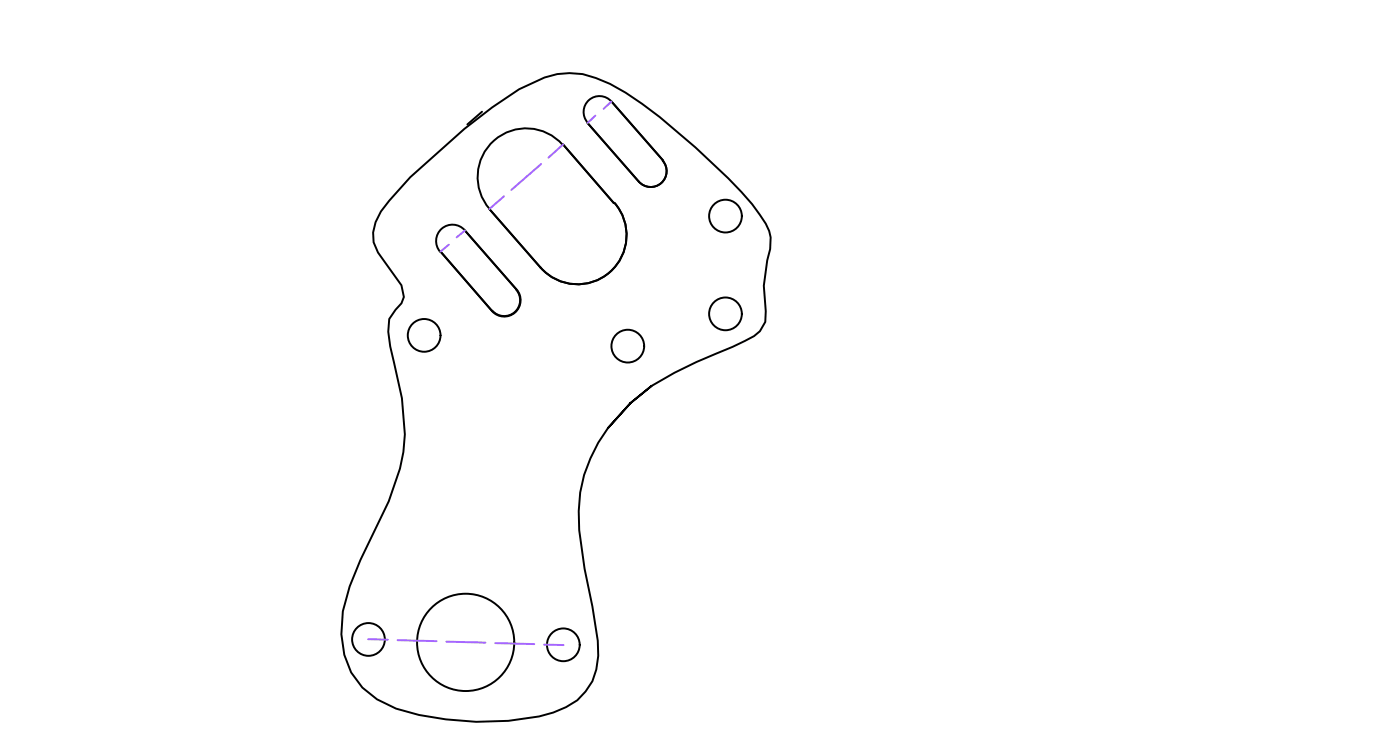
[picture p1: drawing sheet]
<svg xmlns="http://www.w3.org/2000/svg" width="182mm" height="96mm" viewBox="0 0 182 96" stroke-linecap="round" stroke-linejoin="round" font-family="sans-serif">
<!-- layer: 0 -->
<path d="M42 .1v95.5v-95.5" fill="none" stroke="#fff" stroke-width=".13"/>
<g fill="none" stroke="#000" stroke-width=".25">
<path d="M62.7 14.5l-1.9 1.7M73.2 18.8a6.3 6.3 0 0 0-8.9-.6 6.3 6.3 0 0 0-.6 9M73.2 18.8l6.6 7.6M76.4 16l6.7 7.6a2.06 2.06 0 0 0 2.9 .2 2.06 2.06 0 0 0 .2-2.9M79.5 13.2a2.06 2.06 0 0 0-2.9-.2 2.06 2.06 0 0 0-.2 2.9M79.5 13.2l6.7 7.7M57.3 32.7l6.6 7.7M60.4 29.9a2.13 2.13 0 0 0-3-.2 2.13 2.13 0 0 0-.2 3M60.5 29.9l6.6 7.7M63.6 27.1l6.7 7.7M67.1 37.6a2.06 2.06 0 0 1-.2 2.9 2.06 2.06 0 0 1-2.9-.1M67.2 37.6a2.13 2.13 0 0 1-.2 3 2.13 2.13 0 0 1-3-.2"/>
<path d="M79.9 26.3a6.4 6.4 0 0 1-.6 9 6.4 6.4 0 0 1-9-.5M84.7 50.1l-2.7 2.3 2.7-2.3a63.2 63.2 0 0 1 10.5-5l2.8-1.4 .8-.7 .7-1.2 .1-1.4-.3-3.3 .5-3.3 .3-1.4a5.1 5.1 0 0 0-1.3-4.5 49.9 49.9 0 0 0-8.4-8.8 53.9 53.9 0 0 0-11.1-8.2l-1.8-.8a9.5 9.5 0 0 0-6.7 0l-3.3 1.5-3.5 2.3-3.6 2.8-7.1 6.3-2.7 3.1a6.4 6.4 0 0 0-2 5.4l.5 1.3 3.1 4.3 .3 1.5-.3 .8-.8 .8-.8 1.2-.1 1.7 .2 1.9 1.6 6.7 .3 4.7-.1 2.3-.5 2.2-1.5 4.2-3.6 7.6-1.4 3.5-.9 3.2-.2 3a10 10 0 0 0 7.1 9.6 38.6 38.6 0 0 0 18.6 1.1l1.8-.5 1.7-.7a7.5 7.5 0 0 0 4.2-6.7l-.1-2-.7-4.4-1-4.9-.7-5a18.4 18.4 0 0 1 3.8-13.3l2.9-3.2-2.9 3.2"/>
<circle cx="94.3" cy="28.1" r="2.13"/>
<circle cx="55.1" cy="43.6" r="2.13"/>
<circle cx="81.6" cy="45" r="2.13"/>
<circle cx="94.3" cy="40.8" r="2.13"/>
<circle cx="47.9" cy="83.1" r="2.13"/>
<circle cx="60.5" cy="83.4" r="6.3"/>
<circle cx="73.2" cy="83.8" r="2.13"/>
</g>
<path d="M73.2 18.8l-1.9 1.7M77.4 15l-1 1M79.5 13.2l-1 .9M58.4 31.8l-1.1 .9M60.5 29.9l-1.1 .9M65.5 25.5l-1.9 1.6M70.4 21.3l-3.9 3.4M47.9 83l2.5 .1M51.7 83.2l5.1 .1M58 83.3l5.1 .2M64.4 83.5l5.1 .2M70.7 83.7l2.6 .1" fill="none" stroke="#a666ff" stroke-width=".25"/>
</svg>
